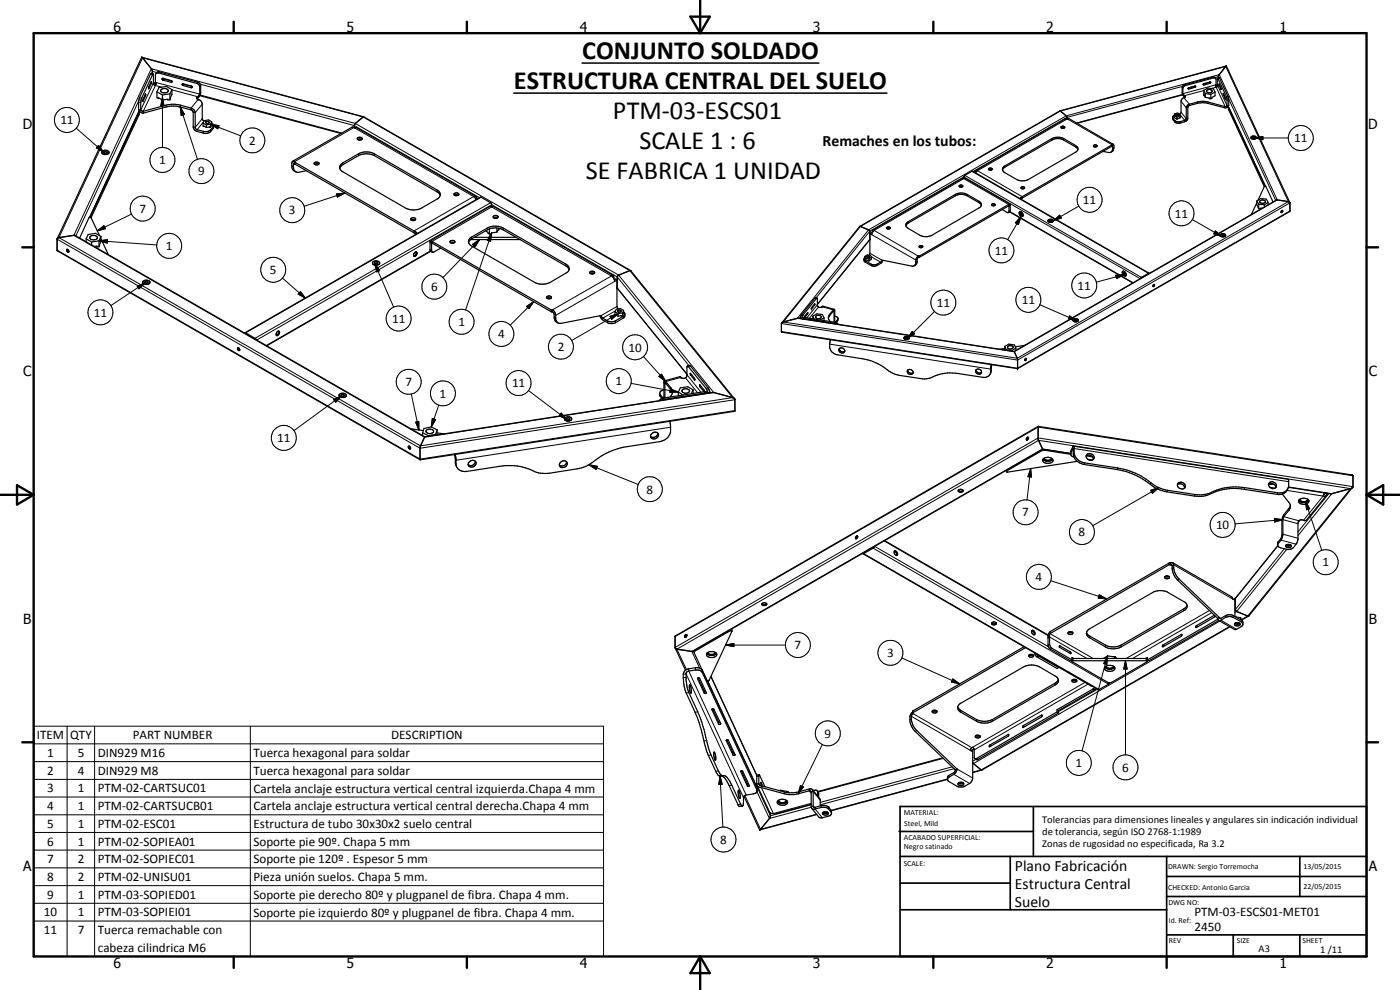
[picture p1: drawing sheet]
<svg xmlns="http://www.w3.org/2000/svg" width="420mm" height="297mm" viewBox="0 0 420 297" stroke-linecap="round" stroke-linejoin="round" font-family="sans-serif">
<defs><g id="words">
<g font-size="7.9">
<text x="174.7" y="17.8">CONJUNTO SOLDADO</text>
<text x="154.3" y="26.8">ESTRUCTURA CENTRAL DEL SUELO</text>
<text x="184" y="35.8">PTM-03-ESCS01</text>
<text x="191.9" y="44.8">SCALE 1 : 6</text>
<text x="175.8" y="53.8">SE FABRICA 1 UNIDAD</text>
</g>
<g font-size="4.7">
<text x="246.9" y="43.9">Remaches en los tubos:</text>
<text x="304.6" y="261.2">Plano Fabricación</text>
<text x="304.6" y="266.6">Estructura Central</text>
<text x="304.6" y="272">Suelo</text>
</g>
<g font-size="4.2">
<text x="34" y="9.6">6</text>
<text x="104" y="9.6">5</text>
<text x="174" y="9.6">4</text>
<text x="244" y="9.6">3</text>
<text x="314" y="9.6">2</text>
<text x="384" y="9.6">1</text>
<text x="6.8" y="38.7">D</text>
<text x="410.6" y="38.7">D</text>
<text x="7" y="112.9">C</text>
<text x="410.8" y="112.9">C</text>
<text x="7" y="187.1">B</text>
<text x="410.8" y="187.1">B</text>
<text x="7" y="261.4">A</text>
<text x="410.8" y="261.4">A</text>
<text x="34" y="290.4">6</text>
<text x="104" y="290.4">5</text>
<text x="174" y="290.4">4</text>
<text x="244" y="290.4">3</text>
<text x="314" y="290.4">2</text>
<text x="384" y="290.4">1</text>
</g>
<g font-size="3.9">
<text x="18.1" y="37.3">11</text>
<text x="74.7" y="43.4">2</text>
<text x="388.4" y="42.7">11</text>
<text x="47.8" y="49.3">1</text>
<text x="59.5" y="52.6">9</text>
<text x="41.9" y="63.8">7</text>
<text x="86.7" y="64.3">3</text>
<text x="325" y="61.3">11</text>
<text x="352.6" y="65.3">11</text>
<text x="49.8" y="75">1</text>
<text x="298.6" y="76.4">11</text>
<text x="81" y="82.2">5</text>
<text x="129.4" y="87.3">6</text>
<text x="323.4" y="86.9">11</text>
<text x="28.2" y="95">11</text>
<text x="281.1" y="92.1">11</text>
<text x="306.7" y="91.2">11</text>
<text x="117.7" y="96.9">11</text>
<text x="137.6" y="97.8">1</text>
<text x="149.5" y="101.5">4</text>
<text x="167.4" y="105.3">2</text>
<text x="188.6" y="105.5">10</text>
<text x="121.7" y="115.8">7</text>
<text x="131.9" y="119.3">1</text>
<text x="153.7" y="116.2">11</text>
<text x="184.7" y="115.6">1</text>
<text x="83.2" y="132.7">11</text>
<text x="194" y="148.1">8</text>
<text x="306.8" y="154.9">7</text>
<text x="323.7" y="160.9">8</text>
<text x="364.9" y="158.8">10</text>
<text x="396.9" y="169.9">1</text>
<text x="310.8" y="174.4">4</text>
<text x="238.5" y="194.8">7</text>
<text x="266.2" y="197.1">3</text>
<text x="11" y="221.8">ITEM</text>
<text x="21.1" y="221.8">QTY</text>
<text x="39.9" y="221.8">PART NUMBER</text>
<text x="117.4" y="221.8">DESCRIPTION</text>
<text x="247.5" y="221.3">9</text>
<text x="14.2" y="227.1">1</text>
<text x="23.3" y="227.1">5</text>
<text x="29.3" y="227.1">DIN929 M16</text>
<text x="76.1" y="227.2">Tuerca hexagonal para soldar</text>
<text x="14.2" y="232.5">2</text>
<text x="23.3" y="232.5">4</text>
<text x="29.3" y="232.5">DIN929 M8</text>
<text x="76.1" y="232.5">Tuerca hexagonal para soldar</text>
<text x="322.8" y="230.2">1</text>
<text x="336.7" y="231.5">6</text>
<text x="14.2" y="237.7">3</text>
<text x="23.3" y="237.7">1</text>
<text x="29.3" y="237.7">PTM-02-CARTSUC01</text>
<text x="76.1" y="237.8">Cartela anclaje estructura vertical central izquierda.Chapa 4 mm</text>
<text x="14.2" y="243.1">4</text>
<text x="23.3" y="243.1">1</text>
<text x="29.3" y="243.1">PTM-02-CARTSUCB01</text>
<text x="76.1" y="243.2">Cartela anclaje estructura vertical central derecha.Chapa 4 mm</text>
<text x="14.2" y="248.4">5</text>
<text x="23.3" y="248.4">1</text>
<text x="29.3" y="248.4">PTM-02-ESC01</text>
<text x="76.1" y="248.5">Estructura de tubo 30x30x2 suelo central</text>
<text x="14.2" y="253.7">6</text>
<text x="23.3" y="253.7">1</text>
<text x="29.3" y="253.7">PTM-02-SOPIEA01</text>
<text x="76.1" y="253.8">Soporte pie 90º. Chapa 5 mm</text>
<text x="216.1" y="253.2">8</text>
<text x="14.2" y="259">7</text>
<text x="23.3" y="259">2</text>
<text x="29.3" y="259">PTM-02-SOPIEC01</text>
<text x="76.1" y="259">Soporte pie 120º . Espesor 5 mm</text>
<text x="14.2" y="264.3">8</text>
<text x="14.2" y="269.7">9</text>
<text x="23.3" y="264.3">2</text>
<text x="23.3" y="269.6">1</text>
<text x="29.3" y="264.3">PTM-02-UNISU01</text>
<text x="29.3" y="269.7">PTM-03-SOPIED01</text>
<text x="76.1" y="264.4">Pieza unión suelos. Chapa 5 mm.</text>
<text x="76.1" y="269.7">Soporte pie derecho 80º y plugpanel de fibra. Chapa 4 mm.</text>
<text x="13.2" y="275">10</text>
<text x="23.3" y="275">1</text>
<text x="29.3" y="275">PTM-03-SOPIEI01</text>
<text x="76.1" y="275">Soporte pie izquierdo 80º y plugpanel de fibra. Chapa 4 mm.</text>
<text x="358.5" y="275">PTM-03-ESCS01-MET01</text>
<text x="13.2" y="280.3">11</text>
<text x="23.3" y="280.2">7</text>
<text x="29.3" y="280.3">Tuerca remachable con</text>
<text x="358.5" y="279.4">2450</text>
<text x="29.3" y="285.7">cabeza cilindrica M6</text>
</g>
<g font-size="3.1">
<text x="312.7" y="246.8">Tolerancias para dimensiones lineales y angulares sin indicación individual</text>
<text x="312.7" y="250.4">de tolerancia, según ISO 2768-1:1989</text>
<text x="312.7" y="254">Zonas de rugosidad no especificada, Ra 3.2</text>
<text x="377.7" y="285.6">A3</text>
<text x="396.2" y="285.9">1 /11</text>
</g>
<g font-size="2.4">
<text x="271.2" y="244.4">MATERIAL:</text>
<text x="271.3" y="252">ACABADO SUPERFICIAL:</text>
<text x="271.4" y="247.9">Steel, Mild</text>
<text x="271.3" y="254.6">Negro satinado</text>
<text x="271.2" y="259.7">SCALE:</text>
<text x="350.6" y="260.8">DRAWN: Sergio Torremocha</text>
<text x="391.2" y="260.6">13/05/2015</text>
<text x="350.6" y="267">CHECKED: Antonio Garcia</text>
<text x="391.2" y="266.7">22/05/2015</text>
<text x="350.6" y="271.4">DWG NO:</text>
<text x="350.8" y="276.9">Id. Ref:</text>
<text x="350.8" y="282.8">REV</text>
<text x="371.2" y="282.9">SIZE</text>
<text x="390.9" y="282.9">SHEET</text>
</g>
</g></defs>
<g fill="none" stroke="#000" stroke-width=".35">
<path d="M42.6 17.2l66.6 17.9M368 19.8l-49.9 13.5M368 19.8l-2.3 2.8v.8M368 19.8l19.1 40.9M41.6 32.9l.6 .8 .8 .3M41.6 32.9l.6 .1M41.7 33.4v.3M41.7 33.9l-14.6 31.3M41.7 33.7v.8l-14.4 30.8M41.8 33.3l-14.8 31.9M42.2 33l.8 .4M43 33.4v.6"/>
<path d="M43 34l8.5-2.2 1.6 .1 4.4 1.1 .5 .7 .1 4.8 .9 .9 2 .5a2.25 2.25 0 0 0 2.2-.4l.8-1 .1-.9M43 33.4l8.5-2.1 2.1 .1 4 1.1 .6 .5 .4 .7v4.7l.4 .5 2 .5a2.42 2.42 0 0 0 2.2-.5l.9-1.2-.6-.7M43.6 28.2v.6l-.7 1.6zM43.7 28.2h-.1M44.6 26.6h.1M45.4 24.6l-.7 1.4-.1 .6M45.4 24.5v.5l-.7 1.6M45.4 24.5v.1M45.8 22.2v-.9l-.3-.6-3-3.5-25.3 54.4M45.9 22.2h-.7l-3.3 7.1-.3 1.2v2.4M45.9 22.2l-3.5 7.4-.2 3.4M45.9 22.2l.1 2.9 .6 .6 .2-.5"/>
<path d="M46 24.9l.9 .3M46.8 22.1l.4-.5 .5-.1 12 3.3 .5 .9v2.2M46.8 22.1l.8-.2 11.6 3.2 .6 .6 .1 2.5M46.8 22.1l-.2 2.6 .3 .1-.1 .4M47.1 27.6v1.7l.5 .3v-.3l1.2 .7M47.1 27.6l1.7 .9M48.4 26.8a1.34 1.34 0 0 1 2.1 .5l-.2 .3a1.53 1.53 0 0 1-2.1-.2zM48.6 23.6l.3-.1 2.4 .7 .3 .3-.3 .2-2.4-.7zM48.8 28.5v1.5M49 23.5l2.6 .8M51 29.9l-.6 .1v-.2l-1.6 .2M51 28.2v1.7"/>
<path d="M51 28.2l-2.2 .3M51.6 26.9v1.5l-.6 1.5M51.6 26.9l-1.7-.9-2.2 .3-.6 1.3M51.6 26.9l-.6 1.3M54.7 25.2l2.7 .6 .3 .3-.3 .2-2.5-.6zM55 25.1l2.6 .9M59.3 29a.51 .51 0 0 0-.2 .6 .51 .51 0 0 0 .6 .3l.9 .9 .1 4.8 .5 .7M59.3 29.6h-.2M59.3 29v.6M59.9 28.7l42.4 11.3M59.9 28.2l-.6 .8M60.2 27.9l-.3 .3"/>
<path d="M60.2 27.9l-.9 1.7M60.9 37v.8l1 .4M60.9 37l1 .5M61.8 36.6l.4-.2 .6 .2a.51 .51 0 0 1-.6 .4 .51 .51 0 0 1-.4-.4zM61.9 37.5v.7M63.2 38.1l-1.3 .1M63.2 37.3v.8M63.2 37.3l-1.3 .2M63.5 36.5l-.3 1.6M63.5 36.5l-.9-.5-1.3 .2-.4 .8M63.5 36.5l-.3 .8M109.2 35.1l-2.7 2-.2 1.3"/>
<path d="M109.2 35.1l80.1 46.1M318.1 33.3l-60.1 34.6M318.1 33.3l2 1.5 .1 .9M318.5 38a.57 .57 0 0 1 .6-.2 .57 .57 0 0 1 .4 .6l-.8 .1-.2-.1zM318.5 38.4h.9M352.4 34.8v.5l.8 .4M352.4 34.8l.8 .3M352.8 34.5l.5-.3 .4 .3-.7 .2zM353.2 35.1v.6M354.1 35.3l-.9 .4M354.1 34.2v1.1M354.1 34.9v.4"/>
<path d="M354.1 34.2v.6l-.9 .3M354.1 34.2l-.8-.3-.8 .3-.1 .6M354.8 27.9l.8 1.3M354.8 27.9l.2 .2M355 28.4l-31.8 8.6M355 28.1l.5 .6M355.5 28.7v.4M355.5 28.7l.1 .5a1.56 1.56 0 0 0-1.2 1.2v3.3l-.4 .5M356.7 26.3l2.1-.4-.1 .3-1.9 .5-.2-.1zM358.6 25.8l-2 .7M361.3 27.1l.1 1.6M361.3 27.1l1.2-.7 1.7 .3 .4 .9"/>
<path d="M361.3 27.1l.4 1M361.4 28.7v-.2l.3 .7M361.4 28.6v.1M361.7 29.2l1.7 .4M361.7 28.1v1.1M361.7 28.1l1.7 .2M362.2 27.1l.8-.3 .8 .4a.87 .87 0 0 1-.8 .7 .87 .87 0 0 1-.9-.7zM363.1 24.6l-2 .6M363.2 24.6l-2.1 .6M363.2 24.6h.1M363.3 24.6h.1M363.3 24.6l-.1 .4-2 .5-.1-.3"/>
<path d="M363.4 28.3v1.3M364.6 27.6v1.1l-1.2 .9M364.6 27.6l-1.2 .7M364.7 23.4h-.4l-8.6 2.3-.5 .3-.2 .5v1.6M365.5 25.7l-.2 .3-.4 .1v-2.3l-.4-.6-.4-.1-8.8 2.4-.5 .7v1.7M365.5 25.7l-.7 .1M365.5 23.5h.5l2.5 5.5 .3 2.6M365.5 23.5l-.2 .3 .2 1.9M365.5 23.5l2.6 5.6 .1 2.6-.5 .3M366.4 26.8l-.5-1.6 .5 1.6M366.4 26.8h.1M367.1 28.1l.6 1.5-.5-1.5"/>
<path d="M367.1 28h.1M367.1 28v.1M367.2 28v.1M367.7 32l-6.5-1.6-1.8 .2-2.5 .7-.4 .2-.4 .6-.1 3.6-.5 .4a2.78 2.78 0 0 1-2.2 .4 1.61 1.61 0 0 1-1.4-1.2v-.1M367.7 32v.4M367.7 32.4l-6.5-1.6-1.4 .1-2.9 .8-.4 .5-.1 3.7-.9 .6a3.3 3.3 0 0 1-2.8 .2l-.8-1.1v-.5l.5-.5M368.6 31.9l11.2 24M368.7 32.2l10.9 23.7M368.7 32.2v.7l10.7 23.1M368.7 32v.2M368.8 31.6l-.6 .1M368.8 31.6l-.6 .7-.5 .1"/>
<path d="M31.2 45.6l.5-.2 .5 .3-.8 .3-.2-.2zM32.7 45.7a1.25 1.25 0 0 1-2.1 .1 1.18 1.18 0 0 1 1-.7 1.18 1.18 0 0 1 1.1 .7M87.8 48.4l-.2 .4 .1 1.6 .4 .7 .6 .5M87.8 48.4l17.7-10.2 1.5 .1 35.8 20.6M87.8 48.4h.7l-.1 .2M88.4 48.9h-.2a2.49 2.49 0 0 0 .5 2.6M88.4 48.6l.1 .7 35.7 20.5M88.4 48.6l35.8 20.7M91.9 51.2l-2.5 .5-.7-.2M94.3 48.9a.9 .9 0 0 1 1.4 .2 .76 .76 0 0 1-.7 .4 .76 .76 0 0 1-.7-.6zM94.4 49.3h1.2M101.9 50.5l.7 .9 19.1 11a5.2 5.2 0 0 0 4.8 0l5-2.8 .7-1"/>
<path d="M101.9 50.5v-.5l.7-.9 5-3a5.2 5.2 0 0 1 4.7 0l19.2 11.1 .7 .9v.5M102 50.5l.6-.9 5-2.9a5.2 5.2 0 0 1 4.7 0l19.2 11 .6 .9M107.3 41.4a.8 .8 0 0 1 1.4 .3 .86 .86 0 0 1-1.5-.2zM107.4 41.9l.5-.2 .6 .2M136.2 58.2a.83 .83 0 0 1 .8-.4 .83 .83 0 0 1 .7 .6 .83 .83 0 0 1-.8 .4 .83 .83 0 0 1-.7-.6zM136.4 58.6l.5-.2 .7 .2M136.4 58.5l.4 .2M142.8 58.9l-.7 .1 .8 .9M142.8 58.9l.3 .6M143.1 59.5l.2 .1M143.1 59.5l-.3 .2M287.9 55.7a.53 .53 0 0 1 .6-.2 .53 .53 0 0 1 .4 .5 .56 .56 0 0 1-.6 .2 .56 .56 0 0 1-.4-.5z"/>
<path d="M287.9 56h.9M288.8 56l-.3 .1M289.3 53.6l.2-1 2.4-1.2 52.9 30.6M289.3 53.6h.5l13.3 7.6M289.3 53.6h-.5l-26.8 15.4M292.6 51.6l.2-.4h.6l-.6 .7M292.6 51.6l-.1 .1M292.6 51.6l.3 .2M296.8 50.9h.9M296.8 51a.38 .38 0 0 1 0-.5 .38 .38 0 0 1 .5-.1l.5 .3-.2 .3M296.8 51l.5 .1M297.6 50.9l-.3 .2"/>
<path d="M297.6 51l-.3 .1M301.3 49.9l14.7-8.5a3.9 3.9 0 0 1 3.2 .2l3.6 2a1.08 1.08 0 0 1 .7 1.1 1.08 1.08 0 0 1-.7 1l-14.2 8.1a4 4 0 0 1-3.5 0l-3.5-2a1.08 1.08 0 0 1-.7-.9 1.08 1.08 0 0 1 .4-1zM306.5 56.2a.56 .56 0 0 1 .6-.2 .56 .56 0 0 1 .4 .5 .53 .53 0 0 1-.7 .2 .53 .53 0 0 1-.3-.5zM306.5 56.6h.9M306.8 59l-.7 .6M306.8 59.4l-.5 .3M306.8 59v.4M323.5 44.9l-.5-.7-3.8-2.2a3.5 3.5 0 0 0-3.5 0l-14.3 8.3-.5 .7M328.2 43.6l.3-.1 .7 .1a.51 .51 0 0 1-.5 .5 .51 .51 0 0 1-.5-.5zM328.2 44h.9M333.6 43.5l-26.8 15.5M333.7 43.7l.2 .1v1l-.4 .8-.8 .2-1.7-.4"/>
<path d="M333.7 43.4l-.1 .5-26.8 15.5M333.7 43.4l-.1 .1M334.1 43.3l-13.3-7.7-1.1 .1-26.8 15.5M334.1 43.3a1.74 1.74 0 0 1-.7 2.3M334.1 43.3h-.4v.1M375.6 41a.81 .81 0 0 1 .8-.2 .81 .81 0 0 1 .6 .7l-1.2 .2-.4-.4zM375.9 41.2l.5-.1 .2 .3-.4 .1zM377.1 41.3h.1M379.4 56l-1.8 4.1M379.8 55.9l2.2 4.7M379.8 55.9l-.4 .1M383.1 60l3.6 .5 .4 .2"/>
<path d="M383.1 60h.1M17.2 71.6l.5-.3 4.9-.6 104.9 60.4M17.2 71.6l-.1 3.5 .2 .2 108.8 62.7M20 74.8a.44 .44 0 0 1 .6 .3 .44 .44 0 0 1-.2 .5l-.4-.3zM20.2 74.8l.4 .8M25.9 71.7v.9M25.9 71.7l1.6 .9M27 71.1l.7-.4h.8a.7 .7 0 0 1 .7 .8 .7 .7 0 0 1-1 .5l-.9-.2-.3-.3zM27.3 65.3h-.6l-2.8 6.1M27.3 65.3l2.6 5.4M27.5 72.6v.9M28.4 74l.7-.2v.3l.6-.1"/>
<path d="M29.7 72.3v1.7M29.7 72.3l-2.2 .3M30.3 71.7l2.2 4.7M30.3 71v1.5l-.6 1.5M30.3 71l-1.6-1-2.3 .4-.5 1.3M30.3 71l-.6 1.3M112.3 78.8a.47 .47 0 0 1 .6-.2 .47 .47 0 0 1 .3 .5h-.7zM113.9 78.9v.1a1.36 1.36 0 0 1-2.1 .1v-.1M113.9 78.9a1.19 1.19 0 0 0-1.1-.6 1.19 1.19 0 0 0-1 .7M113.9 78.9v.1M123.3 65.6a.77 .77 0 0 1 .8-.3 .77 .77 0 0 1 .6 .6 .73 .73 0 0 1-.8 .3 .73 .73 0 0 1-.6-.6zM123.4 66l.5-.1 .7 .1"/>
<path d="M124.2 69.3l1 .8M124.2 69.3v.5M124.2 69.8l.7 .4M124.9 75.6a.75 .75 0 0 1 .1 .9 .75 .75 0 0 1-.8 .3M124.9 75.6a1.02 1.02 0 0 0-.7 1.2M124.9 75.6a.97 .97 0 0 1-.7 1.2M129.1 72.8l.4 .2M129.3 75.4l-49.3 28.4M129.3 75.4l.4 .3M129.5 72.8v.2M129.5 72.8h.1M129.5 73v2.2l.3 .5 2.4-1.2"/>
<path d="M129.5 72.8l.2 .1M129.7 72.4l-.4-.2-.2 .2v2.7l.2 .3M129.7 72.4v.5M129.7 72.9l35.7 20.6h.4M129.7 72.4l35.7 20.6h.4M135.2 72.3a.82 .82 0 0 1 1.3 .3v.1a.84 .84 0 0 1-1.4-.3zM135.2 72.8h1.1M141 71.5l5.3-3.1a5.2 5.2 0 0 1 4.7 0l18.8 10.8a1.41 1.41 0 0 1 1 1.4 1.41 1.41 0 0 1-1 1.4l-4.7 2.7a5.1 5.1 0 0 1-4.7 0l-18.8-10.9a1.39 1.39 0 0 1-.6-2.3zM141.3 71.9h14.8M141.3 71.9l5-2.9a5 5 0 0 1 4.7 0l18.8 10.8 .6 .4 .4 .7M141.3 71.9l-.7 .9M142.4 71.2h12.5"/>
<path d="M145.7 69.3l1.2 .9M146.9 68.7v1.5M147.6 62.1l-.2-1.2-3.3-1.7-70.6 40.7M147.6 62.1l.6-.1 35.7 20.6M147.6 62.1l-.7-.1-17.7 10.3M148 64.9a.77 .77 0 0 1 .8-.3 .77 .77 0 0 1 .6 .7 .8 .8 0 0 1-.8 .2 .8 .8 0 0 1-.6-.6zM148.2 65.4l.5-.2 .6 .2M148.2 65.3l.3 .2M149.1 69.6l-1.6 .3v.2l-.6 .1M149.1 68.4v1.2M149.6 68.8v.2M149.6 69v-.3l-.5 .9"/>
<path d="M149.8 68.5l-.2 .5M258 67.9l3 1.4 .1 6.8-.3 .5M258 67.9l-23.4 29M259.3 77.7v.6l.4 .4 2.4 1.2 .9-.1 1.3-.8 .7-.9M259.6 76.9v.7l.2 .4M259.6 76.9l.7-.4 1 .2 .2 .5M259.6 76.9l.2 .6M259.8 78l1 .3M259.8 77.5v.5M259.8 77.5l1 .1M260.2 76.9h.7a.34 .34 0 0 1-.3 .4 .34 .34 0 0 1-.4-.4zM260.8 77.6v.7"/>
<path d="M261 71.9l-15.7 19.5M261.1 70.1l.3-.3 .3 .2-.1 .4zM261.5 77.2v.6l-.7 .5M261.5 77.2l-.7 .4M261.8 69.7l.1-.7h.6l-.8 1M266.1 68.2h.2a.54 .54 0 0 1 .9 .3l-.8 .2zM266.5 68.5l-.2 .1M266.5 68.5l.6 .1M266.5 68.5l-.3 .1M272 67l15-8.8a4 4 0 0 1 3.3 .1l3.5 2.1a1.06 1.06 0 0 1 .8 1 1.06 1.06 0 0 1-.8 1l-14.4 8.3a4 4 0 0 1-3.3-.1l-4-2.4-.2-.6zM275.6 76.8l-.7 .8-.2 1.7-.8 .6-9.3-1.9-.3 .7a2.78 2.78 0 0 1-2.5 .7l-2.3-1.3-.2-.4 .3-.4M275.6 77.2l-.4 .5-.1 1.4-.7 .7"/>
<path d="M275.6 76.8v.4M276 74.2l-.2-.2 .3-.3 .8 .1-.1 .4M276 74.2h.8M276 74.2h-.1M294.5 61.6l-.5-.7-3.7-2.1a3.6 3.6 0 0 0-3.6 0l-14.3 8.3-.5 .6M297.7 61.6h.9M297.7 61.7l-.1-.1a.45 .45 0 0 1 .5-.5 .45 .45 0 0 1 .4 .6M297.7 61.7h.8M300.8 62.9l1.9 .9M302.7 61.3v.5M302.7 61.8l-26.8 15.5-.3-.1M302.7 61.3l-26.8 15.5h-.3"/>
<path d="M302.8 61.6l-.1 2.2M302.8 61.7l-.1 .1M302.8 61.6h.1M303 63.6l36.9 21.3M303 63.6l-.3 .2M303.1 61.2v.1M303.1 61.2l-.4 .1M303.1 61.3l.1 1.9-.2 .4M303.2 61.6l-.4 .2M306 63.5a.88 .88 0 0 1 .8 .6 .88 .88 0 0 1-.1 .9 .9 .9 0 0 1-.6-1.5M306.2 63.9l.4 .2 .1 .4-.5-.1zM306.9 64.9h.1"/>
<path d="M314.6 66l1.1-.2a.46 .46 0 0 1 .4 .5 .46 .46 0 0 1-.6 .4l-.8-.2zM315 66.2h-.1M315 66.1h.6l.1 .2-.5 .1zM366.4 70.3a.93 .93 0 0 1 1.4 .4 .95 .95 0 0 1-1.6-.2zM366.7 70.5l.5-.1 .2 .2-.5 .2zM377.2 60.9l-1.6 3.4M377.2 60.3v1.2l.6 1.1M377.2 60.3l1.1-.7 1.7 .1 .6 1M377.2 60.3l.6 1M377.8 61.3v1.3M377.8 61.3l1.7 .2M378 60.4l.6-.4 .9 .1a.47 .47 0 0 1 .2 .6 .47 .47 0 0 1-.5 .3l-1-.2z"/>
<path d="M378.6 62.5l-.8 .1M379.5 61.5v.6M380.6 60.7v.7M380.6 60.7l-1.1 .8M383.1 60l-78.8 45.5M384.6 63.2h.4l-.3 .6h-.2zM384.8 63.1l-.3 .6M387.1 60.7l-.1 2.8-81.6 47.1M42.8 84.8a1.18 1.18 0 0 1 1.1-.8 1.18 1.18 0 0 1 1.1 .8M42.8 84.7a1.27 1.27 0 0 0 2.2 0M43.4 84.6a.47 .47 0 0 1 .6-.2 .47 .47 0 0 1 .3 .4 .55 .55 0 0 1-.9-.2zM73.4 99.9h.1"/>
<path d="M73.4 99.9l3.1 1.6 .4 .4M83.2 99.6l.3-.2a.7 .7 0 0 1 .4 .7 .7 .7 0 0 1-.6 .6l-.4-.2zM83.6 99.3a1.03 1.03 0 0 1-.7 1.3M164.2 89.5l.5-.1 .6 .1M164.2 89.5l-.2-.2a.79 .79 0 0 1 .8-.5 .79 .79 0 0 1 .7 .5l-.2 .2M164.2 89.5h1.1M165.8 93.5l.4 .5 .3 2 1 .9M165.8 93l.4 .3a3 3 0 0 1 .6 2.7l.6 .9 1 .1 12.1-2.3 .3 .7 1.5 .9a2.49 2.49 0 0 0 2.4 0l2.5-1.5 .3-.5M165.8 93v.5M177.1 81.5a.9 .9 0 0 1 1.4 .3 .78 .78 0 0 1-.8 .4 .78 .78 0 0 1-.7-.5zM178 81.9l.3 .2M178 81.9l.3 .1"/>
<path d="M178 81.9l-.8 .1M183.9 82.6l.3 1M183.9 82.6l-.6 .1a1.93 1.93 0 0 1 1.1 1.8l.8-.5M184.4 83.9l.3-.2 .5 .3M184.6 93.6v.8l.9 .5M184.6 93.6l.9 .5M185.2 86.5l.1 .1M185.2 84v7.9l.4 .8M185.3 86.6l20.9 25.7M185.4 93.2l.4-.2 .6 .3-.3 .3h-.5zM185.5 94.1v.8M186.8 94.8l-1.3 .1"/>
<path d="M186.8 93.9v.9M186.8 93.9l-1.3 .2M187.1 93.6l.4 .5v.8l-.3 .4-3 1.7-1.1 .1-.8-.3a3.2 3.2 0 0 1-2.1-1.6l-.2-.5M187.1 93.1l-.3 1.7M187.1 93.1l-.9-.5-1.3 .2-.3 .8M187.1 93.1l-.3 .8M189.3 81.2l-3.8 1.4-.2 .2v3.8M189.3 81.2l31.2 38.5M240.9 95.6l.2-.2 .5-.1 9.4 1.5M240.9 95.6v.1M241 95.7l.5-.1 9.7 1.6M242.4 93.8l-.1 .4-.8 1.1"/>
<path d="M242.4 93.8v.1M242.4 93.8l-1 1.5M243.9 94.9v.8M243.9 94.9l1.3-.8 1.6 .3 .5 1M243.9 94.9l.5 .9M244.4 91.2l.1 .4-1 1.1v-.4zM245 94.7a.8 .8 0 0 1 .9-.1 .8 .8 0 0 1 .5 .8 .95 .95 0 0 1-1.6-.4zM245.2 89.5h-.7l-3.9 4.9-.4 1.1M245.2 89.5l-4.2 5-.3 1.1M245.2 89.5l.2 2.4a.98 .98 0 0 0 1.6 0l3.3 .9M247.3 95.4v.8M247.3 95.4l-1.1 .6"/>
<path d="M248.6 95.5l.2-.5 1.4-1.7 .1 3.3M249.2 96.5a1.5 1.5 0 0 1-.2-2.1l1.1-1.4 .3-.2 .2 3.9M250.5 94.9a.9 .9 0 0 1 .9 .4 .9 .9 0 0 1 0 1l-.4 .5M251 96.8l.5 .5M251.5 95.6l-.8 1.1M322.2 95.8l1-.1a.44 .44 0 0 1 .4 .5 .44 .44 0 0 1-.6 .3 .57 .57 0 0 1-.7 0 .57 .57 0 0 1-.1-.7zM322.5 96l.5-.1 .2 .2-.4 .2zM323.2 96.2h-.1M337 81.4a.95 .95 0 0 1 .8 1.4M337 81.4a.87 .87 0 0 0-.1 1 .87 .87 0 0 0 .9 .4M337.2 81.8l.4 .2v.5l-.4-.3zM337.9 82.8h-.1"/>
<path d="M344.8 82l-2.3 1.2-.2 .4M344.8 82h.1M346.1 85.6l.4-.2-.2 .6-.3-.1zM346.4 85.3l-.4 .6M71.5 104.3v.4l.5 .4M71.5 104.3l-.2 .1v.4l.3 .4 .4-.2M71.5 104.3l.5 .7M102.4 118.5a.47 .47 0 0 1 .5-.2 .47 .47 0 0 1 .3 .5l-.6 .1zM103.9 118.6a1.18 1.18 0 0 1-1.1 .7 1.18 1.18 0 0 1-1-.8 1.27 1.27 0 0 1 2.1 .2M198 118l1 1.4M198.7 119.5l-.8 .7M199 119.4h.1"/>
<path d="M199.3 117l-.9 .3-.4 .6a1.48 1.48 0 0 0 .7 1.6M199.5 114.3l2 2.3 .3 1.3M199.5 114.3l-.2 .4-.1 4.7M199.6 114.9l1.7 2 .5 1M199.6 114.9v.1M199.6 115l-.1 4.4M201.8 117.9l-.7 1.2M203.6 117.6v1.1M203.6 117.6l1.5 .9M204.8 117a1.37 1.37 0 0 1 2.2 .4 1.33 1.33 0 0 1-2.4-.2zM206.3 109.8l.6-.2 .3 .2 5.4 6.7 .3 1.4M206.3 109.8l5.6 6.7 .4 1.5-.3-.4-.6-.1-12.7 2"/>
<path d="M206.3 109.8l-.1 .3v2.8a1.29 1.29 0 0 1-2.2 .1l-4.5 1.3M207.2 112l1.2 1.5 .1 .5-1.3-1.5zM208 117l-1.6-1-2.2 .4-.6 1.2M208 117v1.1M208 117l-.5 1.2M210 115.5l1.2 1.4 .2 .6-1.3-1.4zM211.3 117.5h.1M212.2 118l-.6-.1-12.8 2-.4 .2M249.2 101.9l-.1 .5a3 3 0 0 0 2 4l7.8 1.3a15.9 15.9 0 0 1 7.9 3.6l2.1 1.1 7.4 1.2a7.4 7.4 0 0 0 5-1.1 12.9 12.9 0 0 1 6.1-.4l7.5 1.1a2.06 2.06 0 0 0 2.6-1.8l.2-2M251.8 104.7a.94 .94 0 0 1 1.3-.1l.4 .5a.89 .89 0 0 1-1 .8 .89 .89 0 0 1-.7-1.2zM251.9 104.6a.98 .98 0 0 0 .6 .9 .98 .98 0 0 0 1-.2M271.4 101.1a.87 .87 0 0 1 1.5 .4 .83 .83 0 0 1-.9 .4 .83 .83 0 0 1-.7-.7z"/>
<path d="M271.7 101.3a.35 .35 0 0 1 .4-.1 .35 .35 0 0 1 .3 .4h-.6zM272.3 111.2a.88 .88 0 0 1 1.3-.2 .88 .88 0 0 1 0 1.3 1 1 0 0 1-1.3-1.1zM272.4 111a1 1 0 0 0 1.7 .8M272.9 101.4v.1M292.9 111a.89 .89 0 0 0 .5 1.2 .89 .89 0 0 0 1.2-.6M292.9 111a1.02 1.02 0 0 0 1.7 .7M292.9 111a1.02 1.02 0 0 1 1.7 .6M297.5 109.4l-.3 2.7M301.5 104.6l-1.5 .2M301.5 103.9v1.1M301.5 103.9l1.3-.6 1.6 .2 .5 .9M301.5 103.9l.5 1"/>
<path d="M302 104.9v.2M302 104.9l1.7 .3M302.5 103.9a1.01 1.01 0 0 1 1.6 .4 .91 .91 0 0 1-1 .5 .91 .91 0 0 1-.7-.7zM303.7 105.2v.2M304.3 105.5l-64.8-10.1-4.4 1.2-.6 .5v2.4l.3 .2 70.6 10.9M304.3 105.5h.1a6.4 6.4 0 0 1 1 5.1M304.9 104.4v.8M304.9 104.4l-1.2 .8M307.5 103.6l-2.8 .5M307.9 107.5l-.4 .6M307.9 107.5a.35 .35 0 0 1 .1 .5 .35 .35 0 0 1-.5 .1M122.6 133.9a.43 .43 0 0 1 .6 .2 .43 .43 0 0 1-.3 .6l-.4-.5z"/>
<path d="M122.8 133.9l.1 .5 .3 .2M123.3 128.7l3.7 .5M126.8 129.8v.9M126.8 129.8l1.8 .9M127.5 131.1l-1.4 3.3v3.6M127.5 131.1l86.3-13.3 6.1 1.5 .6 .5v3.5l-.3 .1-94.1 14.6M127.5 131.1h.1M127.9 129.2a1.35 1.35 0 0 1 2.2 .3 1.32 1.32 0 0 1-2.3-.2zM128.6 130.7v.2M130.8 130.3v.3M130.8 130.3l-2.2 .4M131.2 129.9l2.1 .3"/>
<path d="M131.2 128.9v1.6M131.2 128.9l-.4 1.4M131.2 128.9l-1.8-.8-2.2 .5-.4 1.2M136.4 136.4l.3 3 .4 .7M140.7 138.8a1.14 1.14 0 0 1 1.2-.7 1.14 1.14 0 0 1 1 1.1 1.21 1.21 0 0 1-1.2 1 1.21 1.21 0 0 1-1.2-1zM142.7 138.4a1.33 1.33 0 0 1-.8 1.2 1.33 1.33 0 0 1-1.4-.2M168.2 138.7a1.05 1.05 0 0 1 1.6-.4 1.05 1.05 0 0 1 0 1.7 1.08 1.08 0 0 1-1.3 .3 1.08 1.08 0 0 1-.6-1.2zM169.4 125.7a1.2 1.2 0 0 1 1.1-.6 1.2 1.2 0 0 1 1.1 .6M169.4 125.6v.1M170 138.6a1.37 1.37 0 0 1-2.1 1M170.1 125.5h.7a.39 .39 0 0 1-.3 .5 .39 .39 0 0 1-.4-.5zM171.6 125.7a1.29 1.29 0 0 1-2.2 0"/>
<path d="M197.4 130a1.36 1.36 0 0 1-2.2 1M197.4 129.9a1.2 1.2 0 0 1-.5 1.7 1.2 1.2 0 0 1-1.7-.6M197.4 129.9a1.39 1.39 0 0 0-2.2 1.1M201 126.4l.2 1.2v2a3.7 3.7 0 0 1-3.2 2.9l-9.9 1.5a22.4 22.4 0 0 0-11 5.2l-1.3 .7-1.9 .6-9 1.5a9.5 9.5 0 0 1-6.4-1.4 16.9 16.9 0 0 0-8.5-.7l-9.9 1.5a2.58 2.58 0 0 1-3.2-2.2l-.3-2.9M308.2 131.3l.4-.1a.51 .51 0 0 1 0 .6 .51 .51 0 0 1-.6 .2zM308.7 131.3l-.4 .4v.4M311.6 127.9l-108.9 62.9-.1 3.6M311.6 127.9a8.6 8.6 0 0 0 1.3 6.8v.1M311.6 127.9h.1M311.6 127.9l94.1 14.6 .3 .2-.1 3.5M312.9 134.8h.1M313 134.8l-105 60.6-4.9-.6-.5-.4"/>
<path d="M313 134.8l8.3 1.3M313 137.8a2.2 2.2 0 0 0 2.9 0M313.3 137.5a1.39 1.39 0 0 0 2.3 0M315.6 137.5a1.82 1.82 0 0 0-2.7 .7 1.89 1.89 0 0 0 3.1 0l-.1-.4M315.6 137.5l.3 .3M321.3 136.3l.7-1.6 .1 1.4a3.6 3.6 0 0 0 3.2 3.3l10 1.5a23.2 23.2 0 0 1 11 5.2l1.9 1 1.3 .3 9 1.4a9.5 9.5 0 0 0 6.4-1.3 16.3 16.3 0 0 1 8.5-.7l9.9 1.5h1.5M321.3 136.3l.3 .5 .8 .4M321.3 136.3l-8.4-1.2-10.9 6.3M322.2 133.9h-.1a3.5 3.5 0 0 0-.8 2.4M322.2 133.9l64.3 9.9 .2 .5v1.3a2.51 2.51 0 0 1-3.2 2.3l-9.9-1.6a17.6 17.6 0 0 0-11.1 1.8l-3.1 .4-9-1.4a12.7 12.7 0 0 1-6.5-3.3 20.6 20.6 0 0 0-8.4-3.4l-9.9-1.5a3.7 3.7 0 0 1-3.2-2.9zM323.3 138.4l-20.8 3.2h-.4l-.1-.5M326 136.8a1.19 1.19 0 0 1 1.6-.6 1.19 1.19 0 0 1 .5 1.6"/>
<path d="M326 136.8a1.33 1.33 0 0 1 1.3-.1 1.33 1.33 0 0 1 .8 1.1M326 136.8a1.36 1.36 0 0 0 2.1 1M326 136.8l1.9 .3M326.4 137.8l1.5 .2M326.9 137.8l-.3 .1M287.6 147.1a.71 .71 0 0 0 .7 .6 .71 .71 0 0 0 .7-.6M287.6 147.1a.96 .96 0 0 0 1.4 0M287.6 147.1a.97 .97 0 0 1 1.4 0M353.3 145.4a1.36 1.36 0 0 1 2.2 1M353.3 145.4a1.19 1.19 0 0 1 1.6-.6 1.19 1.19 0 0 1 .6 1.6M353.3 145.4a1.33 1.33 0 0 0 .8 1.2 1.33 1.33 0 0 0 1.4-.2M381 144.7a1.16 1.16 0 0 1 1.7 .2 1.16 1.16 0 0 1-.2 1.7 1.33 1.33 0 0 1-1.7-1.5z"/>
<path d="M381.2 146.2l1.4 .3M381.7 145l.1 .1M381.8 145.1l-.3 .3-.7-.2M381.8 145.1l.8 .4 .3 .8M381.8 145.1l-1.1 .2M384.8 148.3l2.5 3.3M386.5 146.6l-.5 .9-1.2 .8M386.7 146.2l12.6 2 6.2-1.6 .4-.4M387.3 151.6l-.3 1.2-1.9 2.5-.1 5.4-.5 1.2-1.1 1.5M387.3 151.6l-.3 .8-1.7 2.1-.4 .8-.2 5.7-1.2 1.7v1M389.8 150.1a2.03 2.03 0 0 0 3 0M390.1 149.8l.5 .6a1.44 1.44 0 0 0 1.7-.3l.1-.3"/>
<path d="M392.8 150.1a2.05 2.05 0 0 0-3 .1M392.8 150.1a1.42 1.42 0 0 1-2.2 1.1l-.7-.3-.1-.7M397.4 147.9l-.1 .4M397.7 147.9l-.4 .4M397.9 148l.4 .1M398.1 148.6l-6 7.4-.2 .2-.7-.1a1.07 1.07 0 0 0-1.7 .9v5.2l-.3 .7-1.1 1.4a2.35 2.35 0 0 1-2.2 .5l-1.8-.5-.6-.6M398.3 148.1l-.5 .7h-.7l.2-.5M398.3 148v.1M405.9 146.2l-31.1 38.6h-.3l-3.4-1.3-.4-.5 .1-3.5 12.7-15.8M257.4 160.9l-.4 .4v.4M257.4 161l-.4 .7M257.4 161l-.2-.3-.5 .5v.4l.3 .1"/>
<path d="M258.9 166v.1M258.9 166.1l70.7 40.8 3.1-1.6 .3-.4M262.3 164l-.3 .5-3.1 1.6M265.5 162.2l49.1 28.3M268.4 165.4l.7 .6v.7M268.4 165.4a.79 .79 0 0 1 .9 .4 .79 .79 0 0 1-.2 .9 .98 .98 0 0 1-.7-1.3zM349.5 173.1a.83 .83 0 0 1 1.5 .2 .78 .78 0 0 1-.8 .4 .78 .78 0 0 1-.7-.6zM349.7 173h1.1M351.3 169.5h-.5l-35.7 20.6M351.3 169.5l.4 .1a5.8 5.8 0 0 0 1.7 4.4l12.1 11.5M351.3 169v.5M351.3 169h-.5l-35.7 20.5"/>
<path d="M352 168.9l.2 .2a5.7 5.7 0 0 0 1.7 4.6l12 11.6M352 168.9l17.6 10.2 .3 .6 .7 .4v4.9M352 168.9l-.7 .1M370.8 179.4l-.6 .4M385.9 163.6l-.1 .2a.93 .93 0 0 0 .9 .6 .93 .93 0 0 0 .9-.7l-.2-.1M385.9 163.6l.6 .2 .9-.2M386.2 163.4l.4 .2 .6-.2M387.1 163.4l-1.2 .2M387.1 163.4l.3 .2M202.6 194.4l3.1 6.7M205.6 190.6l.2-.2a.4 .4 0 0 1 .3 .6 .4 .4 0 0 1-.7 .1zM206.2 190.5l-.4 .3-.1 .5"/>
<path d="M208.3 195.2v.6l18.8 40.5v1.2l-.4 .5-3 .6-.4 .4M212.1 196a2.04 2.04 0 0 0 2.9 0M212.1 196a1.94 1.94 0 0 1 3 .4 1.8 1.8 0 0 1-3.1 0zM212.4 195.7l.8 .6h1l.5-.6M219.7 188.7v.7l-6.9 14.7-.3 .2-.3-.2M219.7 189.4l-.6-.1-10.8 6.3M228.7 181.1a.96 .96 0 0 0 1.4 0M228.7 181.1l-.1 .1a.84 .84 0 0 0 1.5 .2v-.3M228.7 181.1a.99 .99 0 0 1 1.4 0M297.6 186.9a1.02 1.02 0 0 0 1.4 0M297.6 186.9a.77 .77 0 0 0 .7 .6 .77 .77 0 0 0 .8-.5M297.6 186.9a.93 .93 0 0 1 1.5 .1"/>
<path d="M307.3 194.1l-33.3 19.2-.1 .7M307.8 194.3l-33.9 19.7M308.8 196.6a.86 .86 0 0 1 1.4 .2 .8 .8 0 0 1-.8 .4 .8 .8 0 0 1-.6-.6zM308.9 196.5l.3 .1 .8-.1M309.7 189.2a.77 .77 0 0 1 .8 .4 .77 .77 0 0 1-.1 .9 .92 .92 0 0 1-.7-1.3zM309.7 189.2a.96 .96 0 0 1 .6 1.3M310.5 195.9l.2 .6 .5 .6 6 3.5 .5-.3M311.2 196.3l.5 .5 6 3.5M315 191.1l-.5 .3M315.1 189.5l-.6 1.4v2.9l.3 .6 6.5 3.8 .4-.2-6.3-3.7-.4-1 .1-3.2M315.1 189.5v.6M318 193.8l3.2 1.8 .1 .5-3.3-1.8z"/>
<path d="M320.6 189.8a.84 .84 0 0 1 1.4 .2 .74 .74 0 0 1-.8 .4 .74 .74 0 0 1-.6-.6zM320.7 189.7l.4 .2 .7-.2M321.7 198.5l.4-.3h21.9l.4 .3M321.7 197.8l.4-.2h21.9l.4 .2M321.7 198.5l11.1 6.4 .8-.2 10.8-6.2M322.2 197.6l-.5-.3v1.2M331.9 199.9a1.34 1.34 0 0 0 2.3 0M332.4 196.8v.8M332.4 196.8l-1.3 .8M332.4 196.8l2.2 .3M334 197l.8 .1M334.2 199.9a2.23 2.23 0 0 0-2.6 .3"/>
<path d="M334.2 199.9l.3 .3M334.6 197.1v.5M334.6 197.1l.2 .5M334.8 197.1l.1 .5M334.8 197.1l-.1 .1M343.8 197.6l.6-.3v1.2M349 193.5l5.7-3.1-.2 .5-5.6 3.2zM356.3 181.6l-.7 .9-19.1 11a5.1 5.1 0 0 1-4.7 0l-5.1-2.8-.6-1M356.3 181.6l-.7-.9-5-2.9a4.8 4.8 0 0 0-4.7 0l-18.8 10.8-.8 .7-.2 .5M356.3 181.6l-.1 .8-.6 .6-19.1 11.1a5 5 0 0 1-4.7 0l-5.1-2.9-.5-.7-.1-.7M364.5 184.6l-5.4 3.1-.3 .5 .3 .1 5.4-3.2 .2-.3M365.5 185.5l.2 .6"/>
<path d="M365.5 185.8l-21.1 12.2 .4 .2 21-12M365.7 186.1l.5 .1 1.6-.9a2.4 2.4 0 0 1 2.4 0l2.3 1.3a.75 .75 0 0 1 .5 .7 .75 .75 0 0 1-.5 .7l-1.4 .8-.5 .1zM365.9 185.3l.1 .2h.4a3.9 3.9 0 0 1 3.3-1l3 1.7M365.9 185.3l-.4 .2M369.1 188.1l-74.4 43M370.6 187.1a.83 .83 0 0 1 .9-.4 .83 .83 0 0 1 .6 .9 .95 .95 0 0 1-1.6-.4zM370.6 187l.5 .2 1-.2M370.8 186.9l.5 .2 .5-.2M371 185.1l-.1 .1M371 185.1v.1M371 185.1l1.3 .2M372.3 185.3v.6"/>
<path d="M372.3 185.3l.3 .8M372.6 186.1v.1M372.7 186.2l.3 .5v.6M374.8 184.8l-2.2 1.3M207 205.5l.2 .2 .3 1.2a.58 .58 0 0 1-.2 1l-.4-1.5zM209.4 203.5h.6l2 4.3-.1 .2-.6-.1zM209.5 203.4l1.8 3.8 .4 .1M210.7 201a2.04 2.04 0 0 0-2-.6l-2 .3a1.94 1.94 0 0 0-1.6 1.6l.1 2.7 .4 2.1 3 6.6a63.7 63.7 0 0 1 3.4 11.6l2.8 6.1a1.65 1.65 0 0 0 1.3 1.4l.8-.1M213.4 203l13.7 29.7M213.7 212.8h.5l2.1 4.3-.1 .2h-.5zM213.9 212.7l1.7 3.8 .5 .2M273.9 214l.1 .1-.5 .7a5.2 5.2 0 0 0 1.7 4.4l12 11.5"/>
<path d="M273.9 213.6l-.4 .4a2.88 2.88 0 0 0-.4 2.7l.4 1.1 .9 1.4 12.3 11.8M279.8 213.3a.81 .81 0 0 1 1.4 .4 .85 .85 0 0 1-1.5-.3zM279.9 213.2l.5 .2 .7-.2M287.9 211.4l19.3-11.3a5.3 5.3 0 0 1 4.7 0l4.7 2.7a1.41 1.41 0 0 1 1.1 1.4 1.41 1.41 0 0 1-1.1 1.3l-18.8 10.9a5.2 5.2 0 0 1-4.7 0l-4.7-2.7a1.39 1.39 0 0 1-.5-2.3zM306.9 218.2v.1M306.9 217.9l5.8-3.4-.2 .6-5.5 3.2zM317.2 213.6l-24.6 14.1M317.2 213.6l.5 .3M317.2 212.9l.5 .3M317.2 212.9v.7M317.6 203.9l-.7 .9-19.1 11.1a5.6 5.6 0 0 1-4.7 0l-5-2.9-.7-.9M317.7 213.9l-24.1 13.9-.5 .2-.5-.4"/>
<path d="M317.7 200.2l10 5.6M317.7 200.1v.2M317.7 213.2v.7M321.8 204a.81 .81 0 0 1 1.3 .4 .74 .74 0 0 1-.8 .3 .74 .74 0 0 1-.5-.7zM321.8 204l.6 .1 .6-.1M328.5 206.2l-.5 .6-10.8 6.1M328.9 206.5l-.4 .5-10.8 6.2M331.6 200.2a1 1 0 0 0 1.1 1.2l1.5-.2 .4-.5-.1-.5M331.6 200.2a2.15 2.15 0 0 0 2.9 0M214.3 225.7l.5 1.1-.1 1.3a3.2 3.2 0 0 1-.4-2.4zM216.4 232.8h.2a4.5 4.5 0 0 1 2.2 2.9l2.8 5.9 .3 .4 .9-.1M218 222.1l.6-.1 2 4.5-.1 .1h-.5z"/>
<path d="M218.2 222l1.8 3.9h.4M221.6 237.1l.5 .9v1.5l-.5-.7zM222.1 239.5h.1M222.3 231.4h.6l2 4.4-.6 .1zM222.5 231.3l1.8 3.9h.4M223.3 239l-.2 2.3-.3 .6M223.3 238.9l4.7 10.1M224.9 235.7v.1M227.1 235.2l.4 .8 1 .3M227.1 232.6v2.6M227.2 237.2l-16.5-35.5-.6-.5a5 5 0 0 0-3.4 .1l-.8 .7 .3 4.1 .5 1.7 2.7 5.8a57.5 57.5 0 0 1 3.3 11l2.9 6.7a1.61 1.61 0 0 0 1.7 1.4 5.5 5.5 0 0 1 2.3 2.9l2.7 5.7 .5 .6M227.2 232.6h-.1"/>
<path d="M227.2 235.6l3.7 8a1.03 1.03 0 0 0 1.2 .5l.3 .2 11-3M227.7 235.1l-.6 .1M227.8 232.5l-.1 2.7 .3 .4 .5 .2M227.8 232.5h.1M227.9 232.5l1.7 3.6M227.9 232.5l-.7 .1M228.4 234.7l.2 1.1M228.4 234.7v.1M228.4 234.8l.5 1.1M228.5 235.8v.5M228.5 236.3l8.4 2.1h1.6l4.8-1.1 .1 .4v4.3a.8 .8 0 0 0 1.2 .7l1.9-.4a2.53 2.53 0 0 1 2.2 .4l.8 1.3M228.5 235.8l8.4 2.1 2.1-.2 4.5-1 .5 .6v4.7l.6 .2 1.9-.5a2.53 2.53 0 0 1 2.2 .5"/>
<path d="M234.2 237.1v.2M234.2 237.1l-.2 .1M234.2 237.1l2.3 .4M236.5 237.5v.3M236.5 237.5l.1 .3M243.9 237l2.3 2.9v1.9M244 237.2l.9-.1 .5 .4M245.3 237.3l.3 .4 .1 1.5M245.4 237.5v1.4M282.9 227.4l-37.5 10.1M284.3 233.8l-34.8 9.4M287.2 230.7l-.4 1.2-2.2 1.4-.2 .5"/>
<path d="M287.2 230.7l-.5 .3M287.6 234.9l.8 .3 .7-.3M287.9 234.8l.4 .2 .6-.2M288.8 234.7h-.6a.53 .53 0 0 0-.7 .5 .53 .53 0 0 0 .7 .5l.8-.1 .3-.4-.2-.3M288.8 234.7l.3 .2M291.9 225l-.1 .5M291.9 228.8l2.6 2.3M291.9 225l-.7 .2M292.3 224.7l-.4 .3M292.3 224.7v-.2a.57 .57 0 0 0-.7-.1 .57 .57 0 0 0-.4 .6v.1l.7 .5v7.8l-.4 1.2-2.2 1.4-1.4 .1-3.3-1.7-.2-.5 .1-1.1 1.7-1 .5-.8M292.3 224.7l.1 2.6 .2 .4M292.9 220.7h1.1"/>
<path d="M292.9 220.7a.84 .84 0 0 1 1.3 .4 .85 .85 0 0 1-1.5-.2zM294.5 231.1h.1M294.6 231.1l-2.7 .7M294.7 231.1h-.1M297 224.1h.1M297 223.6l5.7-3.2-.2 .5-5.5 3.2zM228 249h.1M231.2 243.9v1l-.3 .7-2.9 3.4M233.3 240.5a2.03 2.03 0 0 0 3 0M233.3 240.4a1.95 1.95 0 0 1 3.1 .3 1.78 1.78 0 0 1-3.2 0zM233.7 240.1a1.26 1.26 0 0 0 1.1 .7 1.26 1.26 0 0 0 1.2-.7M243.6 242.5l2.5 2.9h.7l2.4-.8a1.21 1.21 0 0 0 .3-1.4"/>
<path d="M245.1 244.4l-17.1 4.6M247 243.8l.5 .2 .9-.2M247 243.8l-.2 .2a.94 .94 0 0 0 .9 .6 .94 .94 0 0 0 .9-.6l-.2-.2M247.2 243.6l.4 .2 .6-.2M248.2 243.6l-1.2 .2M248.2 243.6l.2 .2M248.6 242.1h.1M248.7 242.2l.8 1M248.7 242.1v.1M248.7 242.1l.1 .3"/>
</g>
<g fill="none" stroke="#000" stroke-width=".3">
<path d="M42.8 17.4l66.2 17.7 80 46.1 30.9 38.1-93.7 14.5-108.5-62.5zM22.9 38.5l8.2 7.1M41.6 30.7l.6 .1M41.6 30.2l-18.8 40.6M41.7 33.9v.6M41.7 33.3l-14.8 31.9M41.9 29.3l.6 .1M42.9 30.3h.1M43.4 28.7l.2 .1M44.6 26.5l.1 .1M45.1 25.1h.3M45.2 22.3l.6 .1"/>
<path d="M45.4 20.6l61.2 16.4 79.1 45.5 28.5 35.3-86.8 13.4-105.2-60.6zM46 25l-3.8 8M46 24.8l.9 .2M46.9 24.8l13 3.4M47.1 21.8l-1.3-.4-.4 .7M47.8 21.6l-.2 .3M48.5 26.2l-1.9-.5-3.6 7.7M48.8 29.3l.4 2.4h-1zM48.8 29.3v14.9M49.2 23.7l-.3 .3M49.9 31.5v.6M51.6 24.4l-.3 .3"/>
<path d="M51.6 27l7.7 2M54.1 32.1l1.3 2.2-1 .3zM54.1 31.5v.6M54.1 32.1l5.2 15.7M55.2 25.3l-.3 .4M57.6 26l-.2 .3M59.3 24.6l-.3 .4M59.5 29.8l-2.1 2.6v.6M60 28.5l42.6 11.4M60.1 25.3l46.2 12.4 37.6 21.6M60.2 25.7l-.3 .3M60.7 31.2l-2.1 2.6-.6-.1"/>
<path d="M60.7 35.6l-2.1 2.6-.6-.2M61 39.4v.5M61.2 36.4l-2 2.5v.6M63.2 37.3l2.5 .4-.3 1zM63.2 38.9v.6M63.2 37.3l9.1 3.5M63.9 38.1v.5M106.2 38.3l-17.7 10.1M106.5 38.4l35.6 20.6-17.9 10.3M320.1 35.8l-26.7 15.4 13.4 7.8M320.3 35.7l13.3 7.6M352 35.5v.4"/>
<path d="M352.5 36.2v.4M354.1 34.4l1.4 1.7v.4M354.2 36.5v.4M354.4 30.4l1.6 1.9 .5-.1M354.4 33.7l1.6 1.9 .5-.1M354.8 26.2l.2 .3M354.9 25.9l-34.7 9.3-28.2 16.3M355 28.3l-32 8.6M355.3 29.3l1.6 2v.4M355.5 25.4l.2 .3M356.6 26.5l.2 .2M358.4 26l.2 .2"/>
<path d="M359.4 30.6v.4M361.1 25.3l.2 .2M361.3 27.2l-5.8 1.5M362.5 30.6v.4M362.9 24.8l.3 .2M363.5 26.5l1.5-.3 2.7 5.8M364.1 23.1l.2 .3M364.6 23.3l1.1-.3 .1 .4M364.8 25.5l-9.8 2.6M365.4 25.5l-.6 .2M365.5 25.7l2.7 6M366 23.5l-.5 .1"/>
<path d="M366.1 25.7h-.2M366.4 26.8h.1M367.4 28.4l-.2 .1M367.7 29.6h.1M368.5 29h-.4M368.6 31.9l11.2 24M368.7 29.6l14.2 30.5M368.7 32.4v.5M368.8 30l-.6 .1M29.6 43.6l1.5 2-2.2-1.2zM30.6 45.8a1.21 1.21 0 0 0 2.1 0M87.6 49.8l.4 .2"/>
<path d="M88.4 49.1l-.4 .2M88.5 48.7v.6M101 58.2l2.5-.3-2.3 1.2zM102.9 48.9v.5M103.5 57.9l-12.2 4M107.6 46.1v.6M112.3 46.1v.6M131.2 57v.6M144.4 59.2l-70.7 40.7M286.7 58.3v.5M289.5 52.6l53 30.6M290.3 58.3v.5"/>
<path d="M291.7 51.4l53 30.6M301.6 49.8v.4M315.7 41.6v.4M319.2 41.6v.4M322.8 43.6v.5M333.6 43.6v.3M333.7 43.8l.2 .1M334.3 44.3l-.4 .2M375.4 41.3a.96 .96 0 0 0 1.5 .3l.2-.3M376.5 41.4l2.5-.5v1zM376.5 41.4h10.1M17.1 71.8l109 62.7 94.4-14.6"/>
<path d="M17.1 75.1l109 62.7 94.4-14.6M29.2 69.3l2-1.6 .5 .9zM29.7 72.3l2.5-.4v1zM29.7 72.3l17.4 1.2M39.5 64.2l-10.3 5.1M111.8 79a1.28 1.28 0 0 0 2.1 .1v-.1M112.5 79.1l1.4 2.1-.8 .4zM112.5 79.1l5.6 13.1M129.1 74.9l.4 .3M129.1 75.3l-49.2 28.4M129.7 72.4l17.9-10.3 35.7 20.6M129.7 72.9l-.2 .1"/>
<path d="M141.6 71.1v.6M141.8 73.3l2.1-1.4-1.3 2.1zM143.9 71.9l-11 11.4M146.3 68.4v.6M147.2 60.8l-70.7 40.7M147.5 69.9l-.3 2.5-.9-.3zM147.5 69.9l-7.8 23.1M151 68.4v.6M169.8 79.2v.6M258.2 67.9l60-34.6 49.7-13.4 18.8 40.6-81.4 47-70.2-10.9zM259.7 78.2v.5M260.7 69l59.3-34.2 45.9-12.4 17.4 37.6-78.9 45.5-65.1-10z"/>
<path d="M261.1 71.8l-15.8 19.5M261.1 76l3.5 2M261.4 79.2v.5M261.4 77l2.9 1.7M261.6 70.4l13.3 7.6M261.8 69.5h.1M262.3 69.1l13.3 7.7M263.2 79.2v.5M272.6 66.5v.4M275.2 78.4l-.3 .2M275.9 76.8v.4M293.8 60.4v.4"/>
<path d="M302.7 61.8h.1M302.7 61.3l-13.4-7.7-26.8 15.4M303.1 63.5l37 21.3M303.2 63.2l-.4 .2M306.1 63.5a.93 .93 0 0 1 .8 1.4M306.4 64.9l-.8 2.5-.9-.6zM306.4 64.9l-4 7M314.5 66.3a.95 .95 0 0 0 1.6 0M316.1 66.2l1.9-1.6 .5 .8zM323.8 61.8l-7.7 4.4M357.8 65.9l8.9 5.1M364.8 69.3l1.9 1.7-2.4-.9z"/>
<path d="M366.2 70.6a.9 .9 0 0 0 1.6 0M387.1 60.9l-81.7 47.1-70.9-10.9M387.1 63.3l-81.7 47.2-70.9-11M41.2 85.9l2.3-1-1.8 1.8zM42.8 84.8a1.26 1.26 0 0 0 2.2 0M43.5 84.9l-10.2 6.8M84.8 83.4l6.9 6.1M90.2 87.5l1.5 2-2.2-1.3zM158 91.9l2.2-1.4-1.5 2.1zM160.2 90.5l-7.1 7.1M165.4 93v.5M166.3 95.1l.5 .3"/>
<path d="M182.3 96.3v.5M183.1 94.9l2.4-.8-1.9 1.7zM183.5 82.8l-17.7 10.2M184.2 83.2l-.1 .1M184.4 84.5l-17.6 10.1M184.7 96.3v.5M184.7 93.3l-3.8 2.2M185.2 86.4l21 25.8M185.2 91.9l-4.7 2.8M185.5 94.1l-13.9 8.1M187 94.9v.6M240.2 95.4l.5 .1"/>
<path d="M240.3 95.1l-.4 .4M240.6 94.4l.4 .1M241.4 95.2l.1 .1M241.6 95.3l-.1 .3M242.1 94.1l.2 .1M243.5 92.6l.1 .1M244.2 91.6h.2M244.5 89.5l.5 .1M245.3 91.4l-3.2 4M245.6 92.1l-2.7 3.4M246.7 92l3.4 1v.3M249 94.4v.4"/>
<path d="M249.2 96.5h.1M250.5 96.6l.3 .1-.2 .3M250.5 93.3l-.2 .2-.3-.1M250.5 96.5l-.1 .2M251.4 95.9v.4M273.8 99.4l.7 .7-2.1 1.5zM280.5 93.4l-8.1 8.2M312.1 91.4l11 4.8M321 94.8l2.1 1.4-2.5-.5zM322 96.1a.93 .93 0 0 0 1.6 0M334.8 82.6l2.6-.2-2.3 1.2zM337 81.4a.93 .93 0 0 1 .9 1.4"/>
<path d="M337.4 82.4l-8.4 2.3M342.2 83.6l-52.9-30.5-28.3 16.3-16.1 20M77 102l70.6-40.6 37.6 21.7 21.6 26.6M100.1 119.9l2.4-1.1-1.8 1.9zM101.8 118.7a1.21 1.21 0 0 0 1 .6 1.21 1.21 0 0 0 1.1-.6M102.5 118.8l-14.3 10.4M123.4 118.2l2.3 10.8M158.6 117.2l11.5 8.7M189.4 115l14.2 2.6M193.1 107l6.7 7.5M197.8 112.9l.7-.6 1.3 2.2zM198.2 118.4v.5"/>
<path d="M198.9 119.5l.2 .3M199 119.4v.1M199.3 114.9l.2 .3 .4-.1M199.3 119.3l-.3 .1M199.3 119.2l.1 .2M199.8 114.5v.5M201.2 116.7l2.4 .9-2.6 .1zM201.3 116.3v.6M204.4 113.2l-4.6 1.3M205.7 113.4l3.7 4.5M206.2 112.4l4.2 5.3M207.2 109.8l-.6 .2"/>
<path d="M207.6 112.5l-.3 .1M208.4 114h.2M210.5 116l-.4 .1M211.4 117.4l-.2 .1M211.4 117.5l.2 .4M212.5 116.4l-.6 .1M212.9 117.2l.4 .7M212.9 117.7l-.6 .2M249 103.3l48.3 7.4 .2-.3M271.3 101.5a.91 .91 0 0 0 1.4 .3l.2-.3M297.5 111.2l-.2 .3M297.6 109.4v.1"/>
<path d="M124.7 126.7l1-.2v2.5zM129.7 125.6l1 .3-1.3 2.2zM131.7 121.5l-2.3 6.6M136.4 136.4v.1M136.6 138.7l.3 .5M168.4 124l1.7 1.9-2.3-1.1zM169.4 125.7a1.21 1.21 0 0 0 2.2 0M176.7 139.4l2.6 .5-.4 .9zM176.7 139.4l14.8 6M201.2 128.2l-64.3 9.9-.3-.4M312.7 135v.2M313.5 134.9v.2"/>
<path d="M321.3 136l-8.4-1.3-105.3 60.8 2.4 4.9M321.4 135.3v.7M321.9 134.2v.6l.2 .1M322.1 135l.3-.4 64.3 9.9M322.4 135.7l-.3 .4M325.6 138.9l-.3 .5M302.1 141.1v.2M309.3 140.6l.2 2.5-1-.1zM309.3 140.6l-1.1 9.4M335.5 140.4l-.2 .5M345.3 147.1l2.5-.8-1.9 1.7zM345.4 144.9l-.2 .4"/>
<path d="M347.8 146.3l-19.9 11.4M350.4 147.1l-.2 .5M358.7 148.4l-.2 .4M363.6 147.7l-.2 .4M373.6 146.3l-.2 .5M381.4 145v.3M382.5 155.6l2.5 .3-2.4 .7zM383.5 147.9l-.2 .4M385 155.9l-.3 .4M385 155.9l4.5 1.2M385 155.9l-14.3 1.3M385.3 154.5v.5l4.5 1.3"/>
<path d="M386.2 147.2l10.9 1.6-5.9 7.3M386.7 146.1l13 2-10.2 12.6M386.8 152.6v.6M391.8 150.5l1.3 2.2-1 .3zM391.8 150.5l4.9 14.6M397.7 147.9l-.3 .4M398.8 148.1l-9.3 11.5M406 142.7l-94.4-14.6-109 62.9M406 146l-94.4-14.6-109 62.9M259.2 166.1l70.6 40.8M262 164.5l70.7 40.8M262.5 164l52.1 30"/>
<path d="M265.3 162.3l49.2 28.4M315.4 174.2l16.7 5.5M329.9 178.5l2.2 1.2-2.5-.2zM350.8 169v.5M351.3 169.5l.5 .3M352.2 170.2l-.4 .3M352.2 169.5l17.7 10.2M353.9 173.7l-.5 .3M383.5 163.8l-12.8 15.8-.4 .3M383.6 162.6v.5M384.5 161.5v.6l4.4 1.2M384.7 160.6l.3-.3 4.5 1.2"/>
<path d="M385.4 164.7l-14.8 18.2M386.2 164.8l-15.1 18.7-.5 .3M208.2 195.3l.1 .1M208.5 195.1v.3M217.8 193.5l2.4-.5v1zM217.8 193.5h17.9M219.1 189v.3M270.6 197.4l17.4 7.8M311.7 196.8l-.5 .3M315 193.3l-.5 .2M315 191.1l11.2 6.5M315.1 190.1l13 7.5"/>
<path d="M315.7 194.5l-.5 .3M318.1 193.8l-.2 .1M321.2 195.6l-.5 .2M321.6 198l.1 .1M322.1 197.6v.6M327.1 190.8v.6M331.8 193.5v.6M332.4 196.8l-.2 2.5-1-.2zM332.4 196.8l-7.7 28.5M336.5 193.5v.6M337.8 198.2l.5 2.5h-1zM337.8 198.2v28.3"/>
<path d="M344 197.6v.6M344.5 198l-.1 .1M349.1 193.5l.4 .3M354.5 190.4l.2 .1M355.3 182.7v.5M359.1 187.7l.5 .3M363 183.2l-25 14.4M363.7 183.8l-23.8 13.8M365.9 185.3l.5 .2M366.1 186.4l-74.2 42.8M366.4 186.1l4.7 2.7M367.8 184.7v.6"/>
<path d="M369 188l-74.5 43-2.6 .7M370.2 184.7v.6M372.5 186.1v.5M372.6 185.9l1.9-1.1 30.8-38.2-93.6-14.5-108.6 62.7 2.9 6.1M10.1 217.9h171v69.1h-171zM20.1 217.9v69.1M28.4 217.9v69.1M75.1 217.9v69.1M205.1 202.3l.8-.1 17.2 37.1M205.9 203.2l-.8 .2M206.7 200.7v.6l17.2 37.2M206.7 207.8l-.8 .1"/>
<path d="M208.7 200.4v.6M209.3 203.5v.1M209.4 213.6l-.8 .1M210.7 201v.7M211.3 207.2v.7M212.4 204.3l18.8 40.5 12.2-3.3M213.3 203l13.8 29.7M213.6 212.9h.1M215.6 216.5v.7M273.5 215.7l-.4 .2M273.5 214.9l17.7 10.2M274 214.1l17.7 10.2"/>
<path d="M274 213.3v.5M275.2 219.2l-.6 .3M286 203.7l2 1.5-2.5-.6zM288.4 213.1v.6M293.1 215.9v.5M297.8 215.9v.5M307.1 217.7l.5 .3M312.5 214.6l.2 .1M316.6 205v.5M325.7 204.7l-33.8 19.5M326.6 205.2l-34.2 19.8M327.4 205.7h.1"/>
<path d="M328 206.8l.5 .2M329.3 206.8l-11.6 6.7M10.1 223.2h171M10.1 228.5h171M10.1 233.8h171M10.1 239.1h171M212.1 222.2l-.8 .1M213.4 226.5l-.8 .2M215.6 231.3l-.8 .1M216.1 232.8l.6 2.5-1 .1zM216.1 232.8l.8 15.4M218 222.1v.1"/>
<path d="M219.6 235.6l-.8 .1M220 225.8v.7M222.3 231.4v.1M223.6 238.7l4.6 10.1 16.9-4.5M224.3 235.1v.7M227.1 237.5l3.8 8.1 12.6-3.4M227.1 236.3v.7M227.7 232.9l-.6 .1M227.7 235.1l.2 .4M228.4 234.8h-.1M228.5 236.3l3.6 7.8 11.3-3.1M235.4 237.6v.6"/>
<path d="M239.6 237.6v.6M240.2 235.7l.9 .4-1.5 2.1zM242.9 236.7v.6l.5 .7M243.4 237.7l.6-.2 2.2 2.6M245.4 237.7l.3 .3M246.8 223.4l-7.2 14.8M283.1 227.5l-37.5 10.2M284.3 233.7l-34.8 9.4M284.8 232.6v.6M285.8 230.1l-39.6 10.6M286.2 232.3l4.8 2.8M286.4 230.6l-40.2 10.9"/>
<path d="M287.2 230.7l4.7 2.7M292.4 224.9l-.9 .4M292.9 227.8l-1 .6M293.1 227.6l.5 .2M297.1 223.5l.5 .3M302.5 220.4l.3 .1M10.1 244.5h171M10.1 249.8h171M10.1 255.1h171M222.3 241.3l-.8 .1M243.4 242l.6-.1 .4 .3M244.6 242.2v.5l2.2 2.7"/>
<path d="M246.5 241.7v.6M248.7 242.2v.5M249.4 243.1v.5M10.1 260.4h171M10.1 265.7h171M10.1 271h171M10.1 276.4h171"/>
<circle cx="20.1" cy="36" r="3.7"/>
<circle cx="48.7" cy="48" r="3.8"/>
<circle cx="60.4" cy="51.4" r="3.7"/>
<circle cx="75.7" cy="42.1" r="3.7"/>
<circle cx="327" cy="60" r="3.8"/>
<circle cx="390.4" cy="41.4" r="3.8"/>
<circle cx="42.8" cy="62.6" r="3.8"/>
<circle cx="50.8" cy="73.7" r="3.7"/>
<circle cx="87.7" cy="63.1" r="3.7"/>
<circle cx="300.5" cy="75.1" r="3.7"/>
<circle cx="354.6" cy="64" r="3.8"/>
<circle cx="30.1" cy="93.7" r="3.7"/>
<circle cx="82" cy="80.9" r="3.7"/>
<circle cx="119.6" cy="95.6" r="3.7"/>
<circle cx="130.4" cy="86" r="3.7"/>
<circle cx="138.5" cy="96.5" r="3.7"/>
<circle cx="283.1" cy="90.8" r="3.8"/>
<circle cx="308.6" cy="90" r="3.8"/>
<circle cx="325.4" cy="85.6" r="3.8"/>
<circle cx="122.7" cy="114.6" r="3.8"/>
<circle cx="132.9" cy="118" r="3.7"/>
<circle cx="150.5" cy="100.2" r="3.8"/>
<circle cx="155.7" cy="114.9" r="3.8"/>
<circle cx="168.3" cy="104" r="3.7"/>
<circle cx="185.7" cy="114.3" r="3.8"/>
<circle cx="190.6" cy="104.2" r="3.8"/>
<circle cx="85.2" cy="131.4" r="3.7"/>
<circle cx="195" cy="146.8" r="3.7"/>
<circle cx="307.8" cy="153.7" r="3.8"/>
<circle cx="324.7" cy="159.6" r="3.7"/>
<circle cx="366.9" cy="157.5" r="3.8"/>
<circle cx="311.8" cy="173.1" r="3.8"/>
<circle cx="397.9" cy="168.7" r="3.8"/>
<circle cx="239.4" cy="193.5" r="3.7"/>
<circle cx="267.2" cy="195.9" r="3.8"/>
<circle cx="248.4" cy="220" r="3.8"/>
<circle cx="323.8" cy="228.9" r="3.8"/>
<circle cx="337.8" cy="230.2" r="3.7"/>
<circle cx="217.1" cy="251.9" r="3.7"/>
</g>
<g fill="#000">
<circle cx="45.4" cy="24.5" r=".18"/>
<circle cx="59.5" cy="29.8" r=".18"/>
<circle cx="354.1" cy="35.1" r=".18"/>
<circle cx="367.7" cy="29.6" r=".18"/>
<circle cx="243.5" cy="92.7" r=".18"/>
<circle cx="244.5" cy="91.2" r=".18"/>
<circle cx="246.7" cy="92" r=".18"/>
<circle cx="204.4" cy="113.2" r=".18"/>
<circle cx="305.4" cy="110.6" r=".18"/>
<circle cx="389.8" cy="156.3" r=".18"/>
<circle cx="228.4" cy="234.7" r=".18"/>
</g>
<path d="M174.7 18.9h71M154.2 27.9h112" fill="none" stroke="#000" stroke-width=".46"/>
<g fill="none" stroke="#000" stroke-width=".71">
<path d="M10.1 9.9h400v277.1h-400zM70.1 6.5v3.4M140.1 6.5v3.4M207.2 5h5.8l-2.9 4.9zM210.1 0v9.9M280.1 6.5v3.4M350.1 6.5v3.4M6.7 74.2h3.4M410.1 74.2h3.5M.1 148.5h10M5.1 145.6l5 2.9-5 2.9zM410.1 148.5h10"/>
<path d="M410.1 148.5l5-2.9v5.8zM6.7 222.7h3.4M410.1 222.7h3.5M70.1 287v3.4M140.1 287v3.4M210.1 287v10M210.1 287l2.9 5h-5.8zM280.1 287v3.4M350.1 287v3.4"/>
</g>
<g fill="none" stroke="#000" stroke-width=".51">
<path d="M269.8 249.5h40.3M270.1 242h140v45h-140zM270.1 257h140M303.2 257v16M310.1 242v15M350.1 257v30M390.1 257v12M270.1 265h33.1M270.1 273h80M350.1 269h60M350.1 263h60M350.1 280.5h60"/>
<path d="M370.1 280.5v6.5M390.1 280.5v6.5"/>
</g>
<g fill="#000">
<path d="M48.8 29.3l.4 2.4h-1zM54.1 32.1l1.3 2.2-1 .3zM63.2 37.3l2.5 .4-.3 1zM29.6 43.6l1.5 2-2.2-1.2zM101 58.2l2.5-.3-2.3 1.2zM376.5 41.4l2.5-.5v1zM29.2 69.3l2-1.6 .5 .9zM29.7 72.3l2.5-.4v1zM141.8 73.3l2.1-1.4-1.3 2.1zM147.5 69.9l-.3 2.5-.9-.3zM306.4 64.9l-.8 2.5-.9-.6zM316.1 66.2l1.9-1.6 .5 .8z"/>
<path d="M364.8 69.3l1.9 1.7-2.4-.9zM41.2 85.9l2.3-1-1.8 1.8zM90.2 87.5l1.5 2-2.2-1.3zM112.5 79.1l1.4 2.1-.8 .4zM158 91.9l2.2-1.4-1.5 2.1zM183.1 94.9l2.4-.8-1.9 1.7zM273.8 99.4l.7 .7-2.1 1.5zM321 94.8l2.1 1.4-2.5-.5zM334.8 82.6l2.6-.2-2.3 1.2zM197.8 112.9l.7-.6 1.3 2.2zM201.2 116.7l2.4 .9-2.6 .1zM100.1 119.9l2.4-1.1-1.8 1.9z"/>
<path d="M124.7 126.7l1-.2v2.5zM129.7 125.6l1 .3-1.3 2.2zM168.4 124l1.7 1.9-2.3-1.1zM176.7 139.4l2.6 .5-.4 .9zM309.3 140.6l.2 2.5-1-.1zM345.3 147.1l2.5-.8-1.9 1.7zM382.5 155.6l2.5 .3-2.4 .7zM391.8 150.5l1.3 2.2-1 .3zM329.9 178.5l2.2 1.2-2.5-.2zM217.8 193.5l2.4-.5v1zM332.4 196.8l-.2 2.5-1-.2zM286 203.7l2 1.5-2.5-.6z"/>
<path d="M337.8 198.2l.5 2.5h-1zM216.1 232.8l.6 2.5-1 .1zM240.2 235.7l.9 .4-1.5 2.1z"/>
</g>
<use href="#words"/>
</svg>
